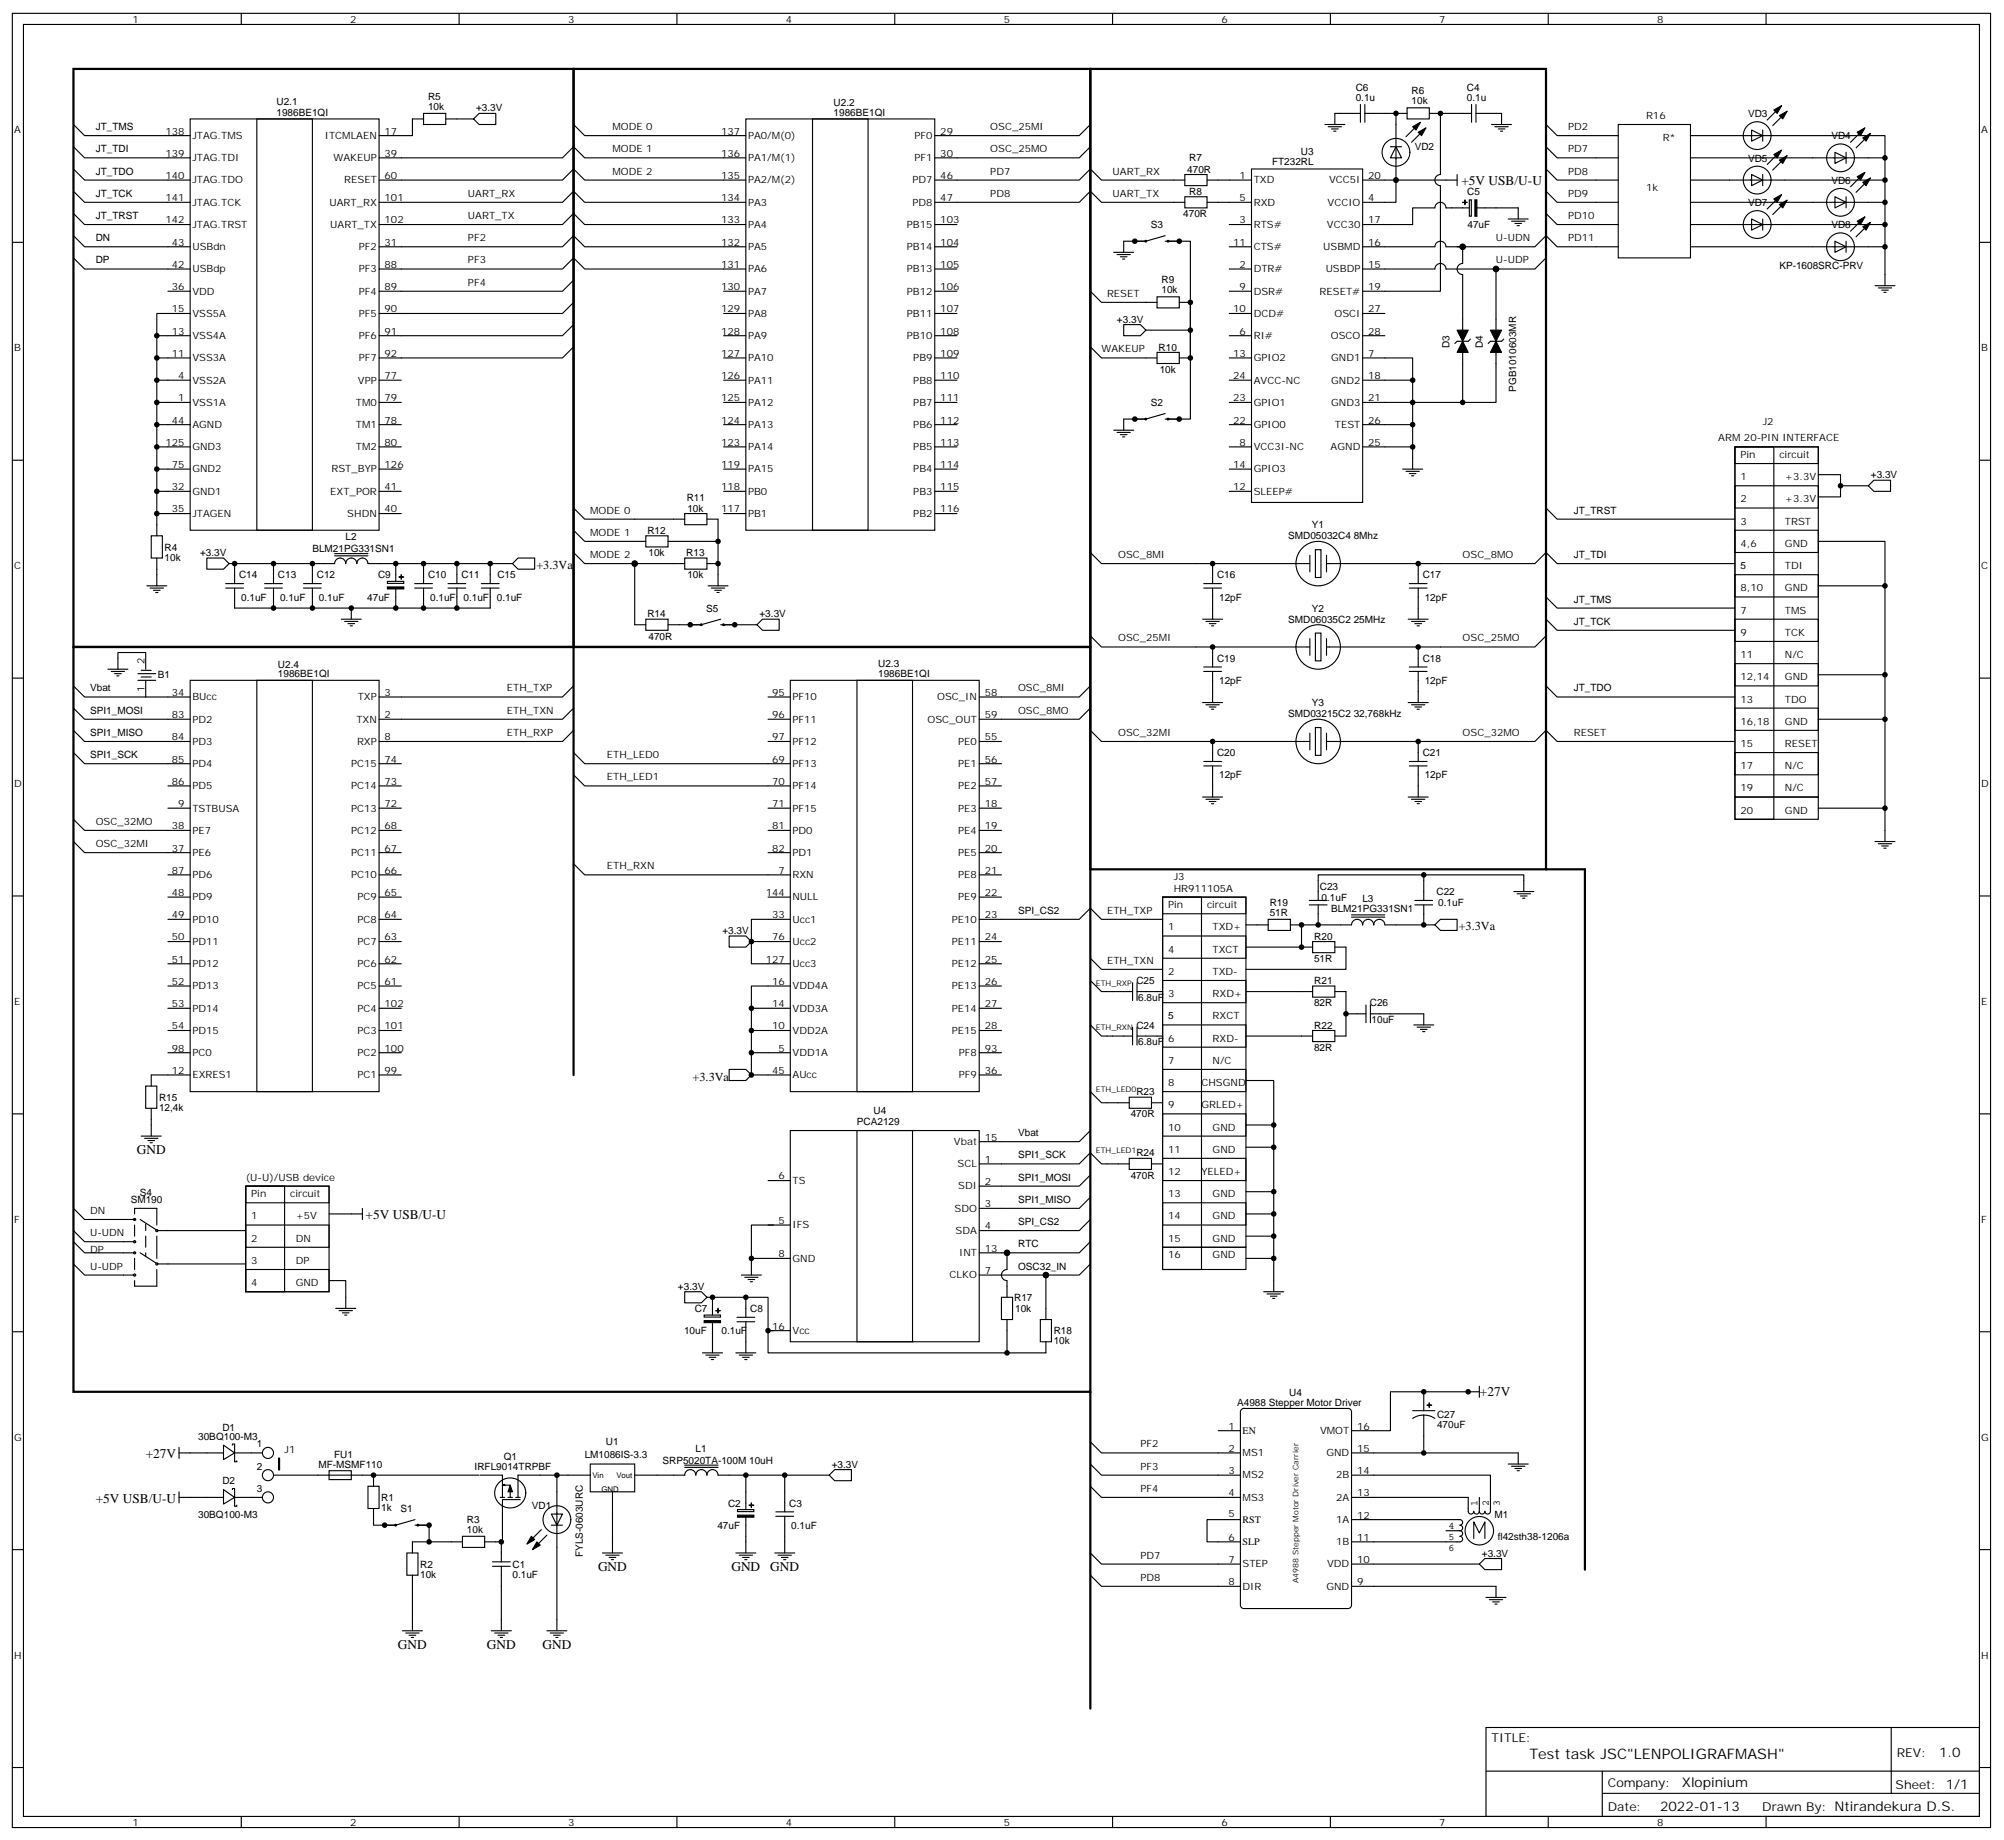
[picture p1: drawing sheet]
<svg xmlns="http://www.w3.org/2000/svg" width="636mm" height="584mm" viewBox="0 0 636 584" stroke-linecap="round" stroke-linejoin="round" font-family="sans-serif">
<defs><g id="words">
<text font-size="4.6" x="485.5" y="558.1">Test task JSC&quot;LENPOLIGRAFMASH&quot;</text>
<g font-size="4.2">
<text x="463.9" y="58.6">+5V USB/U-U</text>
<text x="43.4" y="366.2">GND</text>
<text x="116.1" y="387">+5V USB/U-U</text>
<text x="469.8" y="443.1">+27V</text>
<text x="46.2" y="462.8">+27V</text>
<text x="30.4" y="477">+5V USB/U-U</text>
<text x="189.8" y="498.5">GND</text>
<text x="232.2" y="498.5">GND</text>
<text x="244.5" y="498.5">GND</text>
<text x="126.3" y="523.2">GND</text>
<text x="154.6" y="523.2">GND</text>
<text x="172.2" y="523.2">GND</text>
<text x="615.5" y="557.5">1.0</text>
<text x="533.9" y="567">Xlopinium</text>
<text x="527" y="574.8">2022-01-13</text>
</g>
<g font-size="3.9">
<text x="170.3" y="180.6">+3.3Va</text>
<text x="463.1" y="295.3">+3.3Va</text>
<text x="219.9" y="342.9">+3.3Va</text>
<text x="473.5" y="552.8">TITLE:</text>
<text x="602.1" y="557.5">REV:</text>
<text x="510.4" y="567">Company:</text>
<text x="601.7" y="567.6">Sheet: 1/1</text>
<text x="510.4" y="574.7">Date:</text>
<text x="559.4" y="574.8">Drawn By: Ntirandekura D.S.</text>
</g>
<g font-size="3.2">
<text x="42" y="7.2">1</text>
<text x="111.2" y="7.2">2</text>
<text x="180.3" y="7.2">3</text>
<text x="249.4" y="7.2">4</text>
<text x="318.6" y="7.2">5</text>
<text x="387.7" y="7.2">6</text>
<text x="456.9" y="7.2">7</text>
<text x="526" y="7.2">8</text>
<text x="430.3" y="28.9">C6</text>
<text x="448.1" y="29.9">R6</text>
<text x="465.6" y="28.9">C4</text>
<text x="87.8" y="33.3">U2.1</text>
<text x="135.9" y="34.9">10k</text>
<text x="135.9" y="31.7">R5</text>
<text x="151.1" y="35.4">+3.3V</text>
<text x="264.6" y="33.7">U2.2</text>
<text x="430.3" y="32.1">0.1u</text>
<text x="448.1" y="33.2">10k</text>
<text x="465.6" y="32.1">0.1u</text>
<text x="30.4" y="41.3">JT_TMS</text>
<text x="87.8" y="36.7">1986BE1QI</text>
<text x="194.4" y="41.3">MODE 0</text>
<text x="264.6" y="36.7">1986BE1QI</text>
<text x="314.4" y="41.3">OSC_25MI</text>
<text x="497.8" y="41.3">PD2</text>
<text x="522.5" y="37.7">R16</text>
<text x="554.9" y="37.2">VD3</text>
<text x="4.4" y="42.3">A</text>
<text x="52.5" y="42.7">138</text>
<text x="61.1" y="44.1">JTAG.TMS</text>
<text x="103.1" y="44.1">ITCMLAEN</text>
<text x="122.1" y="42.7">17</text>
<text x="228.9" y="42.7">137</text>
<text x="237.5" y="44.1">PA0/M(0)</text>
<text x="290.3" y="44.1">PF0</text>
<text x="298.5" y="42.7">29</text>
<text x="449.1" y="47.7">VD2</text>
<text x="527.8" y="44.8">R*</text>
<text x="581.3" y="44.2">VD4</text>
<text x="628.9" y="42.3">A</text>
<text x="30.4" y="48.3">JT_TDI</text>
<text x="52.5" y="49.7">139</text>
<text x="61.1" y="51.2">JTAG.TDI</text>
<text x="105.9" y="51.2">WAKEUP</text>
<text x="122.1" y="49.7">39</text>
<text x="194.4" y="48.3">MODE 1</text>
<text x="228.9" y="49.7">136</text>
<text x="237.5" y="51.2">PA1/M(1)</text>
<text x="290.3" y="51.2">PF1</text>
<text x="298.5" y="49.7">30</text>
<text x="314.4" y="48.3">OSC_25MO</text>
<text x="377.5" y="51.2">R7</text>
<text x="403.8" y="52.5">FT232RL</text>
<text x="413" y="49.2">U3</text>
<text x="497.8" y="48.3">PD7</text>
<text x="554.9" y="51.3">VD5</text>
<text x="30.4" y="55.4">JT_TDO</text>
<text x="52.5" y="56.8">140</text>
<text x="61.1" y="58.2">JTAG.TDO</text>
<text x="109.3" y="58.2">RESET</text>
<text x="122.1" y="56.8">60</text>
<text x="194.4" y="55.4">MODE 2</text>
<text x="228.9" y="56.8">135</text>
<text x="237.5" y="58.2">PA2/M(2)</text>
<text x="289.6" y="58.2">PD7</text>
<text x="298.5" y="56.8">46</text>
<text x="314.4" y="55.4">PD7</text>
<text x="353.2" y="55.4">UART_RX</text>
<text x="376.9" y="54.8">470R</text>
<text x="393.5" y="56.8">1</text>
<text x="398" y="58.2">TXD</text>
<text x="421.9" y="58.2">VCC5I</text>
<text x="434.3" y="56.8">20</text>
<text x="497.8" y="55.4">PD8</text>
<text x="581.3" y="58.3">VD6</text>
<text x="30.4" y="62.4">JT_TCK</text>
<text x="52.5" y="63.9">141</text>
<text x="61.1" y="65.3">JTAG.TCK</text>
<text x="104.6" y="65.3">UART_RX</text>
<text x="122.1" y="63.9">101</text>
<text x="148.6" y="62.4">UART_RX</text>
<text x="228.9" y="63.9">134</text>
<text x="237.5" y="65.3">PA3</text>
<text x="289.6" y="65.3">PD8</text>
<text x="298.5" y="63.9">47</text>
<text x="314.4" y="62.4">PD8</text>
<text x="353.2" y="62.4">UART_TX</text>
<text x="377.5" y="61.8">R8</text>
<text x="393.5" y="63.9">5</text>
<text x="398" y="65.3">RXD</text>
<text x="421.4" y="65.3">VCCIO</text>
<text x="434.3" y="63.9">4</text>
<text x="465.7" y="61.8">C5</text>
<text x="497.8" y="62.4">PD9</text>
<text x="522.5" y="60.7">1k</text>
<text x="554.9" y="65.4">VD7</text>
<text x="30.4" y="69.5">JT_TRST</text>
<text x="52.5" y="70.9">142</text>
<text x="122.1" y="70.9">102</text>
<text x="148.6" y="69.5">UART_TX</text>
<text x="228.9" y="70.9">133</text>
<text x="298.5" y="70.9">103</text>
<text x="375.6" y="68.9">470R</text>
<text x="393.5" y="70.9">3</text>
<text x="434.3" y="70.9">17</text>
<text x="497.8" y="69.5">PD10</text>
<text x="30.4" y="76.6">DN</text>
<text x="54.6" y="78">43</text>
<text x="61.1" y="72.3">JTAG.TRST</text>
<text x="104.8" y="72.3">UART_TX</text>
<text x="122.1" y="78">31</text>
<text x="148.6" y="76.6">PF2</text>
<text x="228.9" y="78">132</text>
<text x="237.5" y="72.3">PA4</text>
<text x="287.9" y="72.3">PB15</text>
<text x="298.5" y="78">104</text>
<text x="365.3" y="72.4">S3</text>
<text x="391.5" y="78">11</text>
<text x="398" y="72.3">RTS#</text>
<text x="421.2" y="72.3">VCC30</text>
<text x="434.3" y="78">16</text>
<text x="465.8" y="72.4">47uF</text>
<text x="474.9" y="76.6">U-UDN</text>
<text x="497.8" y="76.6">PD11</text>
<text x="581.3" y="72.4">VD8</text>
<text x="30.4" y="83.6">DP</text>
<text x="61.1" y="79.4">USBdn</text>
<text x="113.9" y="79.4">PF2</text>
<text x="148.6" y="83.6">PF3</text>
<text x="237.5" y="79.4">PA5</text>
<text x="287.9" y="79.4">PB14</text>
<text x="398" y="79.4">CTS#</text>
<text x="420.1" y="79.4">USBMD</text>
<text x="474.9" y="83.6">U-UDP</text>
<text x="54.6" y="85">42</text>
<text x="61.1" y="86.4">USBdp</text>
<text x="113.9" y="86.4">PF3</text>
<text x="122.1" y="85">88</text>
<text x="228.9" y="85">131</text>
<text x="237.5" y="86.4">PA6</text>
<text x="287.9" y="86.4">PB13</text>
<text x="298.5" y="85">105</text>
<text x="368.7" y="89.9">R9</text>
<text x="393.5" y="85">2</text>
<text x="398" y="86.4">DTR#</text>
<text x="420.8" y="86.4">USBDP</text>
<text x="434.3" y="85">15</text>
<text x="564.8" y="85.4">KP-1608SRC-PRV</text>
<text x="54.6" y="92.1">36</text>
<text x="61.1" y="93.5">VDD</text>
<text x="113.9" y="93.5">PF4</text>
<text x="122.1" y="92.1">89</text>
<text x="148.6" y="90.7">PF4</text>
<text x="228.9" y="92.1">130</text>
<text x="237.5" y="93.5">PA7</text>
<text x="287.9" y="93.5">PB12</text>
<text x="298.5" y="92.1">106</text>
<text x="351.4" y="94.2">RESET</text>
<text x="368.7" y="93.1">10k</text>
<text x="393.5" y="92.1">9</text>
<text x="398" y="93.5">DSR#</text>
<text x="418.9" y="93.5">RESET#</text>
<text x="434.3" y="92.1">19</text>
<text x="54.6" y="99.1">15</text>
<text x="61.1" y="100.5">VSS5A</text>
<text x="113.9" y="100.5">PF5</text>
<text x="122.1" y="99.1">90</text>
<text x="228.9" y="99.1">129</text>
<text x="237.5" y="100.5">PA8</text>
<text x="287.9" y="100.5">PB11</text>
<text x="298.5" y="99.1">107</text>
<text x="391.5" y="99.1">10</text>
<text x="398" y="100.5">DCD#</text>
<text x="423.6" y="100.5">OSCI</text>
<text x="434.3" y="99.1">27</text>
<text x="54.6" y="106.2">13</text>
<text x="61.1" y="107.6">VSS4A</text>
<text x="113.9" y="107.6">PF6</text>
<text x="122.1" y="106.2">91</text>
<text x="228.9" y="106.2">128</text>
<text x="237.5" y="107.6">PA9</text>
<text x="287.9" y="107.6">PB10</text>
<text x="298.5" y="106.2">108</text>
<text x="354.6" y="102.4">+3.3V</text>
<text x="393.5" y="106.2">6</text>
<text x="398" y="107.6">RI#</text>
<text x="422.5" y="107.6">OSCO</text>
<text x="434.3" y="106.2">28</text>
<text x="4.4" y="111.5">B</text>
<text x="54.6" y="113.2">11</text>
<text x="122.1" y="113.2">92</text>
<text x="228.9" y="113.2">127</text>
<text x="298.5" y="113.2">109</text>
<text x="349.6" y="111.8">WAKEUP</text>
<text x="367.8" y="111.2">R10</text>
<text x="391.5" y="113.2">13</text>
<text x="434.3" y="113.2">7</text>
<text x="460.2" y="110.4" transform="rotate(-90 460.2 110.4)">D3</text>
<text x="470.7" y="110.4" transform="rotate(-90 470.7 110.4)">D4</text>
<text x="628.9" y="111.5">B</text>
<text x="61.1" y="114.7">VSS3A</text>
<text x="113.9" y="114.7">PF7</text>
<text x="237.5" y="114.7">PA10</text>
<text x="289.9" y="114.7">PB9</text>
<text x="368.1" y="118.3">10k</text>
<text x="398" y="114.7">GPIO2</text>
<text x="422.5" y="114.7">GND1</text>
<text x="56.6" y="120.3">4</text>
<text x="61.1" y="121.7">VSS2A</text>
<text x="113.6" y="121.7">VPP</text>
<text x="122.1" y="120.3">77</text>
<text x="228.9" y="120.3">126</text>
<text x="237.5" y="121.7">PA11</text>
<text x="289.9" y="121.7">PB8</text>
<text x="298.5" y="120.3">110</text>
<text x="391.5" y="120.3">24</text>
<text x="398" y="121.7">AVCC-NC</text>
<text x="422.5" y="121.7">GND2</text>
<text x="434.3" y="120.3">18</text>
<text x="481.3" y="124.3" transform="rotate(-90 481.3 124.3)">PGB1010603MR</text>
<text x="56.6" y="127.4">1</text>
<text x="61.1" y="128.8">VSS1A</text>
<text x="113" y="128.8">TM0</text>
<text x="122.1" y="127.4">79</text>
<text x="228.9" y="127.4">125</text>
<text x="237.5" y="128.8">PA12</text>
<text x="289.9" y="128.8">PB7</text>
<text x="298.5" y="127.4">111</text>
<text x="365.3" y="128.9">S2</text>
<text x="391.5" y="127.4">23</text>
<text x="398" y="128.8">GPIO1</text>
<text x="422.5" y="128.8">GND3</text>
<text x="434.3" y="127.4">21</text>
<text x="54.6" y="134.4">44</text>
<text x="61.1" y="135.8">AGND</text>
<text x="113" y="135.8">TM1</text>
<text x="122.1" y="134.4">78</text>
<text x="228.9" y="134.4">124</text>
<text x="237.5" y="135.8">PA13</text>
<text x="289.9" y="135.8">PB6</text>
<text x="298.5" y="134.4">112</text>
<text x="391.5" y="134.4">22</text>
<text x="398" y="135.8">GPIO0</text>
<text x="423.7" y="135.8">TEST</text>
<text x="434.3" y="134.4">26</text>
<text x="559.5" y="134.8">J2</text>
<text x="52.5" y="141.5">125</text>
<text x="61.1" y="142.9">GND3</text>
<text x="113" y="142.9">TM2</text>
<text x="122.1" y="141.5">80</text>
<text x="228.9" y="141.5">123</text>
<text x="237.5" y="142.9">PA14</text>
<text x="289.9" y="142.9">PB5</text>
<text x="298.5" y="141.5">113</text>
<text x="393.5" y="141.5">8</text>
<text x="398" y="142.9">VCC3I-NC</text>
<text x="422.4" y="142.9">AGND</text>
<text x="434.3" y="141.5">25</text>
<text x="545.4" y="140.1">ARM 20-PIN INTERFACE</text>
<text x="54.6" y="148.5">75</text>
<text x="61.1" y="149.9">GND2</text>
<text x="105.2" y="149.9">RST_BYP</text>
<text x="122.1" y="148.5">126</text>
<text x="228.9" y="148.5">119</text>
<text x="237.5" y="149.9">PA15</text>
<text x="289.9" y="149.9">PB4</text>
<text x="298.5" y="148.5">114</text>
<text x="391.5" y="148.5">14</text>
<text x="398" y="149.9">GPIO3</text>
<text x="552.5" y="145.3">Pin</text>
<text x="564.8" y="145.3">circuit</text>
<text x="54.6" y="155.6">32</text>
<text x="122.1" y="155.6">41</text>
<text x="228.9" y="155.6">118</text>
<text x="298.5" y="155.6">115</text>
<text x="391.5" y="155.6">12</text>
<text x="552.5" y="152.4">1</text>
<text x="566.6" y="152.4">+3.3V</text>
<text x="593.9" y="151.8">+3.3V</text>
<text x="61.1" y="157">GND1</text>
<text x="104.9" y="157">EXT_POR</text>
<text x="218" y="158.9">R11</text>
<text x="237.5" y="157">PB0</text>
<text x="289.9" y="157">PB3</text>
<text x="398" y="157">SLEEP#</text>
<text x="552.5" y="159.5">2</text>
<text x="566.6" y="159.5">+3.3V</text>
<text x="54.6" y="162.6">35</text>
<text x="61.1" y="164">JTAGEN</text>
<text x="110.3" y="164">SHDN</text>
<text x="122.1" y="162.6">40</text>
<text x="187.4" y="163">MODE 0</text>
<text x="218.2" y="162.4">10k</text>
<text x="228.9" y="162.6">117</text>
<text x="237.5" y="164">PB1</text>
<text x="289.9" y="164">PB2</text>
<text x="298.5" y="162.6">116</text>
<text x="416.5" y="167.6">Y1</text>
<text x="499.6" y="163">JT_TRST</text>
<text x="552.5" y="166.5">3</text>
<text x="566.6" y="166.5">TRST</text>
<text x="109.7" y="171.4">L2</text>
<text x="187.4" y="170">MODE 1</text>
<text x="205.5" y="169.5">R12</text>
<text x="408.9" y="171.2">SMD05032C4 8Mhz</text>
<text x="552.5" y="173.6">4,6</text>
<text x="566.6" y="173.6">GND</text>
<text x="52.2" y="177.9">10k</text>
<text x="52.2" y="174.7">R4</text>
<text x="63.5" y="176.5">+3.3V</text>
<text x="99.2" y="175.3">BLM21PG331SN1</text>
<text x="187.4" y="177.1">MODE 2</text>
<text x="205.8" y="176.5">10k</text>
<text x="217.9" y="176.5">R13</text>
<text x="354.9" y="177.1">OSC_8MI</text>
<text x="464.3" y="177.1">OSC_8MO</text>
<text x="499.6" y="177.1">JT_TDI</text>
<text x="4.4" y="180.6">C</text>
<text x="75.9" y="183.5">C14</text>
<text x="88.2" y="183.5">C13</text>
<text x="100.6" y="183.5">C12</text>
<text x="120" y="183.5">C9</text>
<text x="135.9" y="183.5">C10</text>
<text x="146.4" y="183.5">C11</text>
<text x="157.9" y="183.6">C15</text>
<text x="218.2" y="183.6">10k</text>
<text x="386.3" y="183.5">C16</text>
<text x="451.6" y="183.5">C17</text>
<text x="552.5" y="180.6">5</text>
<text x="566.6" y="180.6">TDI</text>
<text x="628.9" y="180.6">C</text>
<text x="76.6" y="190.6">0.1uF</text>
<text x="88.9" y="190.6">0.1uF</text>
<text x="101.3" y="190.6">0.1uF</text>
<text x="116.6" y="190.6">47uF</text>
<text x="136.5" y="190.6">0.1uF</text>
<text x="147.1" y="190.6">0.1uF</text>
<text x="157.7" y="190.6">0.1uF</text>
<text x="387" y="190.6">12pF</text>
<text x="452.3" y="190.6">12pF</text>
<text x="499.6" y="191.2">JT_TMS</text>
<text x="552.5" y="187.7">8,10</text>
<text x="566.6" y="187.7">GND</text>
<text x="205.5" y="195.9">R14</text>
<text x="224.2" y="194.1">S5</text>
<text x="241.1" y="195.9">+3.3V</text>
<text x="408.9" y="197.6">SMD06035C2 25MHz</text>
<text x="416.5" y="194.1">Y2</text>
<text x="552.5" y="194.7">7</text>
<text x="566.6" y="194.7">TMS</text>
<text x="205.8" y="203">470R</text>
<text x="354.9" y="203.6">OSC_25MI</text>
<text x="464.3" y="203.6">OSC_25MO</text>
<text x="499.6" y="198.3">JT_TCK</text>
<text x="552.5" y="201.8">9</text>
<text x="566.6" y="201.8">TCK</text>
<text x="386.3" y="210">C19</text>
<text x="451.6" y="210">C18</text>
<text x="552.5" y="208.8">11</text>
<text x="566.6" y="208.8">N/C</text>
<text x="45.9" y="210.6" transform="rotate(-90 45.9 210.6)">2</text>
<text x="50.1" y="215.3">B1</text>
<text x="88.2" y="214.8">1986BE1QI</text>
<text x="88.2" y="211.9">U2.4</text>
<text x="278.7" y="214.8">1986BE1QI</text>
<text x="278.7" y="211.7">U2.3</text>
<text x="552.5" y="215.9">12,14</text>
<text x="566.6" y="215.9">GND</text>
<text x="28.6" y="219.4">Vbat</text>
<text x="45.9" y="219.7" transform="rotate(-90 45.9 219.7)">1</text>
<text x="54.6" y="220.8">34</text>
<text x="122.1" y="220.8">3</text>
<text x="160.9" y="219.4">ETH_TXP</text>
<text x="245.1" y="220.8">95</text>
<text x="312.6" y="220.8">58</text>
<text x="323.2" y="219.4">OSC_8MI</text>
<text x="387" y="217">12pF</text>
<text x="452.3" y="217">12pF</text>
<text x="499.6" y="219.4">JT_TDO</text>
<text x="28.6" y="226.5">SPI1_MOSI</text>
<text x="54.6" y="227.9">83</text>
<text x="61.1" y="222.2">BUcc</text>
<text x="113.6" y="222.2">TXP</text>
<text x="122.1" y="227.9">2</text>
<text x="160.9" y="226.5">ETH_TXN</text>
<text x="245.1" y="227.9">96</text>
<text x="251.6" y="222.2">PF10</text>
<text x="297.5" y="222.2">OSC_IN</text>
<text x="312.6" y="227.9">59</text>
<text x="323.2" y="226.5">OSC_8MO</text>
<text x="408.9" y="227.6">SMD03215C2 32,768kHz</text>
<text x="416.5" y="224.1">Y3</text>
<text x="552.5" y="223">13</text>
<text x="566.6" y="223">TDO</text>
<text x="28.6" y="233.5">SPI1_MISO</text>
<text x="61.1" y="229.3">PD2</text>
<text x="113.1" y="229.3">TXN</text>
<text x="160.9" y="233.5">ETH_RXP</text>
<text x="251.6" y="229.3">PF11</text>
<text x="294.5" y="229.3">OSC_OUT</text>
<text x="354.9" y="233.5">OSC_32MI</text>
<text x="464.3" y="233.5">OSC_32MO</text>
<text x="499.6" y="233.5">RESET</text>
<text x="552.5" y="230">16,18</text>
<text x="566.6" y="230">GND</text>
<text x="54.6" y="234.9">84</text>
<text x="61.1" y="236.4">PD3</text>
<text x="113.3" y="236.4">RXP</text>
<text x="122.1" y="234.9">8</text>
<text x="245.1" y="234.9">97</text>
<text x="251.6" y="236.4">PF12</text>
<text x="304.2" y="236.4">PE0</text>
<text x="312.6" y="234.9">55</text>
<text x="386.3" y="240">C20</text>
<text x="451.6" y="240">C21</text>
<text x="552.5" y="237.1">15</text>
<text x="566.6" y="237.1">RESET</text>
<text x="28.6" y="240.6">SPI1_SCK</text>
<text x="54.6" y="242">85</text>
<text x="61.1" y="243.4">PD4</text>
<text x="111.5" y="243.4">PC15</text>
<text x="122.1" y="242">74</text>
<text x="192.7" y="240.6">ETH_LED0</text>
<text x="245.1" y="242">69</text>
<text x="251.6" y="243.4">PF13</text>
<text x="304.2" y="243.4">PE1</text>
<text x="312.6" y="242">56</text>
<text x="552.5" y="244.1">17</text>
<text x="566.6" y="244.1">N/C</text>
<text x="4.4" y="249.8">D</text>
<text x="54.6" y="249.1">86</text>
<text x="61.1" y="250.5">PD5</text>
<text x="111.5" y="250.5">PC14</text>
<text x="122.1" y="249.1">73</text>
<text x="192.7" y="247.6">ETH_LED1</text>
<text x="245.1" y="249.1">70</text>
<text x="251.6" y="250.5">PF14</text>
<text x="304.2" y="250.5">PE2</text>
<text x="312.6" y="249.1">57</text>
<text x="387" y="247">12pF</text>
<text x="452.3" y="247">12pF</text>
<text x="552.5" y="251.2">19</text>
<text x="566.6" y="251.2">N/C</text>
<text x="628.9" y="249.8">D</text>
<text x="56.6" y="256.1">9</text>
<text x="61.1" y="257.5">TSTBUSA</text>
<text x="111.5" y="257.5">PC13</text>
<text x="122.1" y="256.1">72</text>
<text x="245.1" y="256.1">71</text>
<text x="251.6" y="257.5">PF15</text>
<text x="304.2" y="257.5">PE3</text>
<text x="312.6" y="256.1">18</text>
<text x="30.4" y="261.8">OSC_32MO</text>
<text x="54.6" y="263.2">38</text>
<text x="122.1" y="263.2">68</text>
<text x="245.1" y="263.2">81</text>
<text x="312.6" y="263.2">19</text>
<text x="552.5" y="258.2">20</text>
<text x="566.6" y="258.2">GND</text>
<text x="30.4" y="268.8">OSC_32MI</text>
<text x="61.1" y="264.6">PE7</text>
<text x="111.5" y="264.6">PC12</text>
<text x="251.6" y="264.6">PD0</text>
<text x="304.2" y="264.6">PE4</text>
<text x="54.6" y="270.2">37</text>
<text x="61.1" y="271.6">PE6</text>
<text x="111.5" y="271.6">PC11</text>
<text x="122.1" y="270.2">67</text>
<text x="192.7" y="275.9">ETH_RXN</text>
<text x="245.1" y="270.2">82</text>
<text x="251.6" y="271.6">PD1</text>
<text x="304.2" y="271.6">PE5</text>
<text x="312.6" y="270.2">20</text>
<text x="54.6" y="277.3">87</text>
<text x="61.1" y="278.7">PD6</text>
<text x="111.5" y="278.7">PC10</text>
<text x="122.1" y="277.3">66</text>
<text x="247.1" y="277.3">7</text>
<text x="251.6" y="278.7">RXN</text>
<text x="304.2" y="278.7">PE8</text>
<text x="312.6" y="277.3">21</text>
<text x="372.6" y="279.4">J3</text>
<text x="54.6" y="284.3">48</text>
<text x="61.1" y="285.7">PD9</text>
<text x="113.5" y="285.7">PC9</text>
<text x="122.1" y="284.3">65</text>
<text x="243" y="284.3">144</text>
<text x="251.6" y="285.7">NULL</text>
<text x="304.2" y="285.7">PE9</text>
<text x="312.6" y="284.3">22</text>
<text x="372.6" y="282.9">HR911105A</text>
<text x="403.1" y="287.5">R19</text>
<text x="418.9" y="282.3">C23</text>
<text x="419.5" y="285.8">0.1uF</text>
<text x="432.5" y="286.1">L3</text>
<text x="456" y="284.1">C22</text>
<text x="456.6" y="287.6">0.1uF</text>
<text x="54.6" y="291.4">49</text>
<text x="61.1" y="292.8">PD10</text>
<text x="113.5" y="292.8">PC8</text>
<text x="122.1" y="291.4">64</text>
<text x="245.1" y="291.4">33</text>
<text x="251.6" y="292.8">Ucc1</text>
<text x="302.2" y="292.8">PE10</text>
<text x="312.6" y="291.4">23</text>
<text x="323.2" y="290">SPI_CS2</text>
<text x="351.4" y="290">ETH_TXP</text>
<text x="370.8" y="288.2">Pin</text>
<text x="383.2" y="288.2">circuit</text>
<text x="403.1" y="290.7">51R</text>
<text x="422.5" y="289.4">BLM21PG331SN1</text>
<text x="54.6" y="298.4">50</text>
<text x="61.1" y="299.9">PD11</text>
<text x="113.5" y="299.9">PC7</text>
<text x="122.1" y="298.4">63</text>
<text x="229.3" y="296.4">+3.3V</text>
<text x="245.1" y="298.4">76</text>
<text x="251.6" y="299.9">Ucc2</text>
<text x="302.2" y="299.9">PE11</text>
<text x="312.6" y="298.4">24</text>
<text x="370.8" y="295.3">1</text>
<text x="384.9" y="295.3">TXD+</text>
<text x="417.2" y="298.2">R20</text>
<text x="54.6" y="305.5">51</text>
<text x="122.1" y="305.5">62</text>
<text x="243" y="305.5">127</text>
<text x="312.6" y="305.5">25</text>
<text x="351.4" y="305.9">ETH_TXN</text>
<text x="370.8" y="302.3">4</text>
<text x="384.9" y="302.3">TXCT</text>
<text x="417.1" y="305.2">51R</text>
<text x="61.1" y="306.9">PD12</text>
<text x="113.5" y="306.9">PC6</text>
<text x="251.6" y="306.9">Ucc3</text>
<text x="302.2" y="306.9">PE12</text>
<text x="370.8" y="309.4">2</text>
<text x="384.9" y="309.4">TXD-</text>
<text x="54.6" y="312.6">52</text>
<text x="61.1" y="314">PD13</text>
<text x="113.5" y="314">PC5</text>
<text x="122.1" y="312.6">61</text>
<text x="245.1" y="312.6">16</text>
<text x="251.6" y="314">VDD4A</text>
<text x="302.2" y="314">PE13</text>
<text x="312.6" y="312.6">26</text>
<text x="360.7" y="312.3">C25</text>
<text x="361.3" y="317.6">6.8uF</text>
<text x="370.8" y="316.4">3</text>
<text x="384.9" y="316.4">RXD+</text>
<text x="417.2" y="312.3">R21</text>
<text x="4.4" y="318.9">E</text>
<text x="54.6" y="319.6">53</text>
<text x="61.1" y="321">PD14</text>
<text x="113.5" y="321">PC4</text>
<text x="122.1" y="319.6">102</text>
<text x="245.1" y="319.6">14</text>
<text x="251.6" y="321">VDD3A</text>
<text x="302.2" y="321">PE14</text>
<text x="312.6" y="319.6">27</text>
<text x="370.8" y="323.5">5</text>
<text x="384.9" y="323.5">RXCT</text>
<text x="417.1" y="319.4">82R</text>
<text x="434.8" y="319.4">C26</text>
<text x="628.9" y="318.9">E</text>
<text x="54.6" y="326.7">54</text>
<text x="61.1" y="328.1">PD15</text>
<text x="113.5" y="328.1">PC3</text>
<text x="122.1" y="326.7">101</text>
<text x="245.1" y="326.7">10</text>
<text x="251.6" y="328.1">VDD2A</text>
<text x="302.2" y="328.1">PE15</text>
<text x="312.6" y="326.7">28</text>
<text x="360.7" y="326.4">C24</text>
<text x="417.2" y="326.4">R22</text>
<text x="435.4" y="324.6">10uF</text>
<text x="54.6" y="333.7">98</text>
<text x="61.1" y="335.1">PC0</text>
<text x="113.5" y="335.1">PC2</text>
<text x="122.1" y="333.7">100</text>
<text x="247.1" y="333.7">5</text>
<text x="251.6" y="335.1">VDD1A</text>
<text x="304.4" y="335.1">PF8</text>
<text x="312.6" y="333.7">93</text>
<text x="361.3" y="331.7">6.8uF</text>
<text x="370.8" y="330.6">6</text>
<text x="384.9" y="330.6">RXD-</text>
<text x="417.1" y="333.5">82R</text>
<text x="54.6" y="340.8">12</text>
<text x="122.1" y="340.8">99</text>
<text x="245.1" y="340.8">45</text>
<text x="312.6" y="340.8">36</text>
<text x="370.8" y="337.6">7</text>
<text x="384.9" y="337.6">N/C</text>
<text x="61.1" y="342.2">EXRES1</text>
<text x="113.5" y="342.2">PC1</text>
<text x="251.6" y="342.2">AUcc</text>
<text x="304.4" y="342.2">PF9</text>
<text x="360.7" y="347.6">R23</text>
<text x="370.8" y="344.7">8</text>
<text x="381.4" y="344.7">CHSGND</text>
<text x="50.5" y="352.5">12,4k</text>
<text x="50.5" y="349.4">R15</text>
<text x="277.3" y="353.5">U4</text>
<text x="370.8" y="351.7">9</text>
<text x="381.4" y="351.7">GRLED+</text>
<text x="272" y="357">PCA2129</text>
<text x="358.9" y="354.6">470R</text>
<text x="370.8" y="358.8">10</text>
<text x="384.9" y="358.8">GND</text>
<text x="302.8" y="363.4">Vbat</text>
<text x="312.6" y="361.9">15</text>
<text x="323.2" y="360.5">Vbat</text>
<text x="370.8" y="365.8">11</text>
<text x="384.9" y="365.8">GND</text>
<text x="304" y="370.4">SCL</text>
<text x="312.6" y="369">1</text>
<text x="323.2" y="367.6">SPI1_SCK</text>
<text x="360.7" y="367">R24</text>
<text x="78" y="374.6">(U-U)/USB device</text>
<text x="247.1" y="374.3">6</text>
<text x="251.6" y="375.7">TS</text>
<text x="304.2" y="377.5">SDI</text>
<text x="312.6" y="376.1">2</text>
<text x="323.2" y="374.6">SPI1_MOSI</text>
<text x="358.9" y="374">470R</text>
<text x="370.8" y="372.9">12</text>
<text x="381.4" y="372.9">YELED+</text>
<text x="41.5" y="381.7">SM190</text>
<text x="44.4" y="379.5">S4</text>
<text x="79.8" y="379.9">Pin</text>
<text x="92.1" y="379.9">circuit</text>
<text x="312.6" y="383.1">3</text>
<text x="323.2" y="381.7">SPI1_MISO</text>
<text x="370.8" y="379.9">13</text>
<text x="384.9" y="379.9">GND</text>
<text x="4.4" y="388.1">F</text>
<text x="28.6" y="385.2">DN</text>
<text x="79.8" y="387">1</text>
<text x="93.9" y="387">+5V</text>
<text x="247.1" y="388.4">5</text>
<text x="251.6" y="389.8">IFS</text>
<text x="303" y="384.5">SDO</text>
<text x="323.2" y="388.8">SPI_CS2</text>
<text x="370.8" y="387">14</text>
<text x="384.9" y="387">GND</text>
<text x="628.9" y="388.1">F</text>
<text x="28.6" y="392.3">U-UDN</text>
<text x="79.8" y="394.1">2</text>
<text x="93.9" y="394.1">DN</text>
<text x="303.3" y="391.6">SDA</text>
<text x="312.6" y="390.2">4</text>
<text x="323.2" y="395.8">RTC</text>
<text x="370.8" y="394.1">15</text>
<text x="384.9" y="394.1">GND</text>
<text x="28.6" y="397.6">DP</text>
<text x="79.8" y="401.1">3</text>
<text x="93.9" y="401.1">DP</text>
<text x="247.1" y="399">8</text>
<text x="251.6" y="400.4">GND</text>
<text x="304.5" y="398.6">INT</text>
<text x="312.6" y="397.2">13</text>
<text x="370.8" y="399.3">16</text>
<text x="384.9" y="399.3">GND</text>
<text x="28.6" y="402.9">U-UDP</text>
<text x="301.4" y="405.7">CLKO</text>
<text x="312.6" y="404.3">7</text>
<text x="323.2" y="402.9">OSC32_IN</text>
<text x="79.8" y="408.2">4</text>
<text x="93.9" y="408.2">GND</text>
<text x="215.2" y="409.3">+3.3V</text>
<text x="321.9" y="412.8">R17</text>
<text x="220.5" y="416.4">C7</text>
<text x="238.2" y="416.4">C8</text>
<text x="322.2" y="416.4">10k</text>
<text x="217.1" y="423.4">10uF</text>
<text x="229" y="423.4">0.1uF</text>
<text x="245.1" y="421.9">16</text>
<text x="251.6" y="423.3">Vcc</text>
<text x="334.5" y="423.4">R18</text>
<text x="334.5" y="426.6">10k</text>
<text x="409.2" y="443">U4</text>
<text x="392.7" y="446.3">A4988 Stepper Motor Driver</text>
<text x="456.2" y="449.9">C27</text>
<text x="70.6" y="454">D1</text>
<text x="390" y="453.7">1</text>
<text x="394.4" y="455.1">EN</text>
<text x="419" y="455.1">VMOT</text>
<text x="430.8" y="453.7">16</text>
<text x="456.2" y="453.1">470uF</text>
<text x="4.4" y="457.2">G</text>
<text x="62.9" y="456.9">30BQ100-M3</text>
<text x="81.5" y="459.3">1</text>
<text x="90.3" y="461.1">J1</text>
<text x="192.3" y="458.7">U1</text>
<text x="220.8" y="460.7">L1</text>
<text x="362" y="459.3">PF2</text>
<text x="390" y="460.7">2</text>
<text x="430.8" y="460.7">15</text>
<text x="628.9" y="457.2">G</text>
<text x="81.5" y="466.4">2</text>
<text x="101.1" y="465.8">MF-MSMF110</text>
<text x="106.1" y="462.5">FU1</text>
<text x="150.7" y="466.4">IRFL9014TRPBF</text>
<text x="159.9" y="463.2">Q1</text>
<text x="185.6" y="462.8">LM1086IS-3.3</text>
<text x="210.3" y="464.6">SRP5020TA-100M 10uH</text>
<text x="264" y="465.8">+3.3V</text>
<text x="362" y="466.4">PF3</text>
<text x="390" y="467.8">3</text>
<text x="394.4" y="462.1">MS1</text>
<text x="421" y="462.1">GND</text>
<text x="430.8" y="467.8">14</text>
<text x="70.6" y="471">D2</text>
<text x="81.5" y="473.4">3</text>
<text x="362" y="473.4">PF4</text>
<text x="394.4" y="469.2">MS2</text>
<text x="424.1" y="469.2">2B</text>
<text x="121" y="479.5">1k</text>
<text x="121" y="476.3">R1</text>
<text x="127.1" y="479.9">S1</text>
<text x="168.8" y="478.7">VD1</text>
<text x="231.1" y="478.1">C2</text>
<text x="250.5" y="478.1">C3</text>
<text x="390" y="474.8">4</text>
<text x="394.4" y="476.2">MS3</text>
<text x="424.1" y="476.2">2A</text>
<text x="430.8" y="474.8">13</text>
<text x="469.1" y="477.9" transform="rotate(-90 469.1 477.9)">1</text>
<text x="472.6" y="477.9" transform="rotate(-90 472.6 477.9)">2</text>
<text x="476.1" y="477.9" transform="rotate(-90 476.1 477.9)">3</text>
<text x="62.9" y="481.6">30BQ100-M3</text>
<text x="148.2" y="483.3">R3</text>
<text x="227.7" y="485.2">47uF</text>
<text x="251.2" y="485.2">0.1uF</text>
<text x="390" y="481.4">5</text>
<text x="394.4" y="483.3">RST</text>
<text x="424.1" y="483.3">1A</text>
<text x="430.8" y="481.9">12</text>
<text x="459.8" y="485.2">4</text>
<text x="474.4" y="481.6">M1</text>
<text x="148.2" y="486.5">10k</text>
<text x="390" y="488.9">6</text>
<text x="394.4" y="490.4">SLP</text>
<text x="424.1" y="490.4">1B</text>
<text x="430.8" y="488.9">11</text>
<text x="459.8" y="488.8">5</text>
<text x="475.4" y="488.7">fl42sth38-1206a</text>
<text x="133.4" y="497.5">R2</text>
<text x="162.7" y="497.5">C1</text>
<text x="185" y="494.2" transform="rotate(-90 185 494.2)">FYLS-0603URC</text>
<text x="362" y="494.6">PD7</text>
<text x="390" y="496">7</text>
<text x="394.4" y="497.4">STEP</text>
<text x="421.2" y="497.4">VDD</text>
<text x="430.8" y="496">10</text>
<text x="459.8" y="492.3">6</text>
<text x="470.4" y="494">+3.3V</text>
<text x="133.4" y="500.7">10k</text>
<text x="162.7" y="500.7">0.1uF</text>
<text x="362" y="501.6">PD8</text>
<text x="390" y="503.1">8</text>
<text x="430.8" y="503.1">9</text>
<text x="394.4" y="504.5">DIR</text>
<text x="421" y="504.5">GND</text>
<text x="4.4" y="526.3">H</text>
<text x="628.9" y="526.3">H</text>
<text x="42" y="579.4">1</text>
<text x="111.2" y="579.4">2</text>
<text x="180.3" y="579.4">3</text>
<text x="249.4" y="579.4">4</text>
<text x="318.6" y="579.4">5</text>
<text x="387.7" y="579.4">6</text>
<text x="456.9" y="579.4">7</text>
<text x="526" y="579.4">8</text>
</g>
<g font-size="2.5">
<text x="347.9" y="312.9">ETH_RXP</text>
<text x="347.9" y="327">ETH_RXN</text>
<text x="347.9" y="346.4">ETH_LED0</text>
<text x="347.9" y="365.8">ETH_LED1</text>
<text x="188.1" y="469.2">Vin</text>
<text x="190.9" y="473.4">GND</text>
<text x="195.7" y="469.2">Vout</text>
<text x="412.2" y="502.3" transform="rotate(-90 412.2 502.3)">A4988 Stepper Motor Driver Carrier</text>
</g>
</g></defs>
<g fill="none" stroke="#000" stroke-width=".35">
<path d="M3.9 4.2h628v575.8h-628zM7.4 7.8h620.9v568.6h-620.9zM76.6 4.2v3.6M145.7 4.2v3.6M214.9 4.2v3.6M284 4.2v3.6M353.2 4.2v3.6M422.3 4.2v3.6M491.5 4.2v3.6M560.6 4.2v3.6M23.3 39.5l3.5 3.5h33.6M60.4 37.7h59.9v130.6h-59.9z"/>
<path d="M81.5 37.7h17.7v130.6h-17.7zM134.4 36h7.1v3.5h-7.1zM134.4 37.7h-3.5v5.3h-10.6M141.5 37.7h8.8M152.1 36h5.3v3.5h-5.3l-1.8-1.8zM182.1 39.5l3.5 3.5h51.1M236.7 37.7h60v130.6h-60zM257.9 37.7h17.7v130.6h-17.7zM346.1 39.5l-3.5 3.5h-45.9M420.5 39.5h6.4M431.8 36h-8.1v3.5M431.8 33.2v5.6"/>
<path d="M433.2 36h9.9v10.6M433.2 33.2v5.6M443.1 36h3.6M446.7 34.2h7v3.5h-7zM453.7 36h3.5M467.1 36h-9.9v19.4a1.76 1.76 0 0 0-1.7 1.7 1.76 1.76 0 0 0 1.7 1.8v33.5h-24.7M467.1 33.2v5.6M468.5 36h8.1v3.5M468.5 33.2v5.6M473.5 39.5h6.3M490.7 39.5l3.6 3.5h19.4M513.7 39.5h22.9v42.3h-22.9z"/>
<path d="M563.8 35.3l-2.8 2.8M565.5 37l-2.8 2.9M23.3 46.6l3.5 3.5h33.6M23.3 53.6l3.5 3.5h33.6M120.3 50.1h58.2l3.6-3.5 3.5 3.5h51.1M120.3 57.1h58.2l3.6-3.5 3.5 3.5h51.1M296.7 57.1h45.9l3.5-3.5 3.5 3.5h26.5M346.1 46.6l-3.5 3.5h-45.9M376.1 55.4h7.1v3.5h-7.1zM383.2 57.1h14.1M397.3 53.6h35.2v105.9h-35.2zM421.6 40.2h4.2"/>
<path d="M422.7 40.9h2.1M423.4 41.6h.7M432.5 57.1h30M441.4 46.6h3.5M443.1 46.6l1.8 3.5h-3.5zM443.1 46.9v17.3h-10.6M449.1 40.6l-2.8 2.8M450.9 42.3l-2.8 2.9M462.5 55.4v3.5M474.5 40.2h4.3M475.6 40.9h2.1M476.3 41.6h.7"/>
<path d="M490.7 46.6l3.6 3.5h19.4M490.7 53.6l3.6 3.5h19.4M536.6 57.1h22.6M536.6 43h22.6M536.6 50.1h49M556 41.3l3.5 1.7-3.5 1.8zM556 55.4l3.5 1.7-3.5 1.8zM559.5 43h38.8v47.7M559.5 57.1h38.8M559.5 41.3v3.5M559.5 55.4v3.5M563.8 49.4l-2.8 2.8"/>
<path d="M565.5 51.2l-2.8 2.8M582.5 48.3l3.5 1.8-3.5 1.8zM586 50.1h12.3M586 48.3v3.6M590.2 42.3l-2.8 2.9M590.2 56.4l-2.8 2.9M592 44.1l-2.8 2.8M592 58.2l-2.8 2.8M3.9 76.9h3.5M23.3 60.7l3.5 3.5h33.6M23.3 67.7l3.5 3.6h33.6M23.3 74.8l3.5 3.5h33.6"/>
<path d="M120.3 64.2h58.2l3.6-3.5 3.5 3.5h51.1M120.3 71.3h58.2l3.6-3.6 3.5 3.6h51.1M120.3 78.3h58.2l3.6-3.5 3.5 3.5h51.1M296.7 64.2h45.9l3.5-3.5 3.5 3.5h26.5M296.7 71.3h7.1M296.7 78.3h7.1M369.9 74.8l-6.2 1.8h-7v3.5M369.9 76.6h.8M370.9 76.6h7v37h-3.6M376.1 62.4h7.1v3.6h-7.1zM383.2 64.2h14.1M390.2 71.3h7.1"/>
<path d="M390.2 78.3h7.1M432.5 78.3h23a1.76 1.76 0 0 1 1.7-1.7 1.76 1.76 0 0 1 1.8 1.7h28.2l3.5-3.5 3.6 3.5h19.4M462.5 78.3h1.8v5.3a1.76 1.76 0 0 0-1.8 1.8 1.76 1.76 0 0 0 1.8 1.7v17.7M466.4 63.4h.6v5.2h-.6zM466.4 66h-7.4a1.76 1.76 0 0 0-1.8-1.8 1.76 1.76 0 0 0-1.7 1.8h-7.1v5.3h-15.9M468.9 66h13v3.5M478.8 69.5h6.3M479.8 70.2h4.2M480.9 70.9h2.1M481.6 71.6h.7M490.7 60.7l3.6 3.5h19.4M490.7 67.7l3.6 3.6h19.4"/>
<path d="M536.6 71.3h22.6M536.6 64.2h49M536.6 78.3h49M556 69.5l3.5 1.8-3.5 1.7zM559.5 71.3h38.8M559.5 69.5v3.5M563.8 63.5l-2.8 2.8M565.5 65.3l-2.8 2.8M582.5 62.4l3.5 1.8-3.5 1.8zM582.5 76.6l3.5 1.7-3.5 1.8zM586 64.2h12.3M586 78.3h12.3"/>
<path d="M586 62.4v3.6M586 76.6v3.5M590.2 70.6l-2.8 2.8M592 72.3l-2.8 2.8M628.3 76.9h3.6M23.3 81.8l3.5 3.6h33.6M53.3 92.4h7.1M60.4 99.5h-10.6v70.5M120.3 85.4h58.2l3.6-3.6 3.5 3.6h51.1M182.1 88.9l-3.6 3.5h-58.2M182.1 96l-3.6 3.5h-58.2M229.7 92.4h7"/>
<path d="M229.7 99.5h7M296.7 85.4h7.1M296.7 92.4h7.1M296.7 99.5h7.1M346.1 92.4l3.5 3.6h17.7M353.5 80.1h6.4M354.6 80.8h4.2M355.6 81.5h2.2M356.3 82.2h.7M367.3 94.2h7v3.5h-7zM374.3 96h3.6v37h-7M390.2 85.4h7.1"/>
<path d="M390.2 92.4h7.1M390.2 99.5h7.1M432.5 99.5h7.1M474.9 85.4v19.4M490.7 81.8l-3.5 3.6h-28.2a1.76 1.76 0 0 0-1.8-1.8 1.76 1.76 0 0 0-1.7 1.8h-23M595.2 90.7h6.3M596.2 91.4h4.3M597.3 92.1h2.1M598 92.8h.7M49.8 106.5h10.6M49.8 113.6h10.6M182.1 103l-3.6 3.5h-58.2"/>
<path d="M182.1 110.1l-3.6 3.5h-58.2M229.7 106.5h7M229.7 113.6h7M296.7 106.5h7.1M296.7 113.6h7.1M346.1 110.1l3.5 3.5h17.7M356.7 103h5.3l1.7 1.8-1.7 1.7h-5.3zM363.7 104.8h14.2M367.3 111.8h7v3.6h-7zM390.2 106.5h7.1M390.2 113.6h7.1M432.5 113.6h15.9v35.3"/>
<path d="M432.5 106.5h7.1M464.3 111.8v15.9M466.8 107.6l-.7 .7h-3.6l-.7 .7M474.9 111.8v15.9h-42.4M477.3 107.6l-.7 .7h-3.5l-.7 .7M49.8 120.6h10.6M49.8 127.7h10.6M49.8 134.8h10.6M120.3 120.6h7.1M120.3 127.7h7.1M120.3 134.8h7.1M229.7 120.6h7"/>
<path d="M229.7 127.7h7M229.7 134.8h7M296.7 120.6h7.1M296.7 127.7h7.1M296.7 134.8h7.1M353.5 136.5h6.4M354.6 137.2h4.2M355.6 137.9h2.2M356.3 138.6h.7M369.9 131.2l-6.2 1.8h-7v3.5M369.9 133h.8M390.2 120.6h7.1"/>
<path d="M390.2 127.7h7.1M390.2 134.8h7.1M432.5 120.6h15.9M432.5 134.8h15.9M3.9 146h3.5M49.8 141.8h10.6M49.8 148.9h10.6M49.8 155.9h10.6M120.3 141.8h7.1M120.3 148.9h7.1M120.3 155.9h7.1M229.7 141.8h7"/>
<path d="M229.7 148.9h7M229.7 155.9h7M296.7 141.8h7.1M296.7 148.9h7.1M296.7 155.9h7.1M390.2 141.8h7.1M390.2 148.9h7.1M390.2 155.9h7.1M432.5 141.8h15.9M445.2 148.9h6.4M446.3 149.6h4.2M447.4 150.3h2.1"/>
<path d="M448.1 151h.7M550.7 154.2h26.5v7h-26.5zM550.7 141.8h12.4v118.2h-12.4zM550.7 141.8h26.5v5.3h-26.5zM550.7 141.8h26.5v111.1h-26.5zM577.2 150.6h7v3.6h8.9M584.2 154.2v3.5h-7M594.8 152.4h5.3v3.5h-5.3l-1.7-1.7zM628.3 146h3.6M48 170h3.5v7.1h-3.5zM49.8 177.1v8.8M49.8 163h10.6"/>
<path d="M65.7 177.1h5.2l1.8 1.8-1.8 1.7h-5.2zM72.7 178.9h33.5a1.76 1.76 0 0 1 1.8-1.8 1.76 1.76 0 0 1 1.7 1.8 1.76 1.76 0 0 1 1.8-1.8 1.76 1.76 0 0 1 1.8 1.8 1.76 1.76 0 0 1 1.7-1.8 1.76 1.76 0 0 1 1.8 1.8h45.9M74.5 178.9v6.3M86.8 178.9v6.3M99.2 178.9v6.3M106.2 176.4h10.6M106.2 175.7h10.6M120.3 163h7.1M125.6 178.9v5.6M134.4 178.9v6.3M145 178.9v6.3M155.6 178.9v6.3"/>
<path d="M164.4 177.1h5.3v3.5h-5.3l-1.7-1.7zM182.1 161.2l3.5 3.5h31.7M182.1 168.3l3.5 3.5h19.4M182.1 175.3l3.5 3.6h15.9M205 170h7.1v3.6h-7.1zM212.1 171.8h15.8M217.3 163h7.1v3.5h-7.1zM217.3 177.1h7.1v3.5h-7.1zM217.3 178.9h-15.8v19.4h3.5M224.4 164.7h3.5v21.2M224.4 178.9h3.5M229.7 163h7"/>
<path d="M296.7 163h7.1M346.1 175.3l3.5 3.6h66.2M384.9 178.9v6.3M415.8 176.2v5.3M417.5 174.4h1.8v8.9h-1.8zM421.1 178.9h66.1l3.5-3.6 3.6 3.6h56.4M421.1 176.2v5.3M450.2 178.9v6.3M490.7 161.2l3.6 3.5h56.4M550.7 168.3h26.5v7h-26.5zM577.2 171.8h21.1v14.1h-21.1M46.6 185.9h6.4"/>
<path d="M47.7 186.6h4.2M48.7 187.3h2.1M49.4 188h.7M71.6 186.6h5.7M71.6 185.2h5.7M74.5 186.6v6.4h81.1v-6.4M84 186.6h5.6M84 185.2h5.6M86.8 186.6v6.4M96.3 186.6h5.7M96.3 185.2h5.7M99.2 186.6v6.4"/>
<path d="M108.3 196.5h6.4M109.4 197.2h4.2M110.5 197.9h2.1M111.2 198.6h.7M111.5 193v3.5M123 184.5h5.2v.6h-5.2zM125.6 187v6M131.6 186.6h5.7M131.6 185.2h5.7M134.4 186.6v6.4M142.2 186.6h5.6M142.2 185.2h5.6"/>
<path d="M145 186.6v6.4M152.8 186.6h5.6M152.8 185.2h5.6M205 196.5h7.1v3.5h-7.1zM224.8 185.9h6.3M225.8 186.6h4.2M226.9 187.3h2.1M227.6 188h.7M228.8 196.5l-6.2 1.8h-10.5M228.8 198.3h.8M229.7 198.3h10.6M242 196.5h5.3v3.5h-5.3l-1.7-1.7z"/>
<path d="M381.7 196.5h6.4M382.1 186.6h5.6M382.1 185.2h5.6M382.8 197.2h4.2M383.9 197.9h2.1M384.6 198.6h.7M384.9 186.6v9.9M447 196.5h6.4M447.4 186.6h5.6M447.4 185.2h5.6M448.1 197.2h4.2M449.1 197.9h2.1"/>
<path d="M449.8 198.6h.7M450.2 186.6v9.9M490.7 189.4l3.6 3.6h56.4M490.7 196.5l3.6 3.5h56.4M550.7 182.4h26.5v7h-26.5zM550.7 196.5h26.5v7.1h-26.5zM598.3 185.9v28.2h-21.1M3.9 215.2h3.5M23.3 217.7l3.5 3.5h19.4M34.3 212.4h6.3M35.3 213.1h4.2M36.4 213.8h2.1"/>
<path d="M37.1 214.5h.7M37.4 212.4v-5.3h8.8v5.3M43.8 215.9h5.6M43.8 213.8h5.6M44.8 214.8h3.2M44.8 212.7h3.2M46.2 215.9v5.3M60.4 215.9h59.9v130.5h-59.9zM81.5 215.9h17.7v130.5h-17.7zM182.1 217.7l-3.6 3.5h-58.2M250.9 215.9h59.9v130.5h-59.9zM272 215.9h17.7v130.5h-17.7z"/>
<path d="M346.1 217.7l-3.5 3.5h-31.8M346.1 201.8l3.5 3.5h66.2M382.1 213.1h5.6M382.1 211.7h5.6M384.9 205.3v6.4M384.9 213.1v9.9M415.8 202.7v5.3M417.5 200.9h1.8v8.8h-1.8zM421.1 202.7v5.3M447.4 213.1h5.6M447.4 211.7h5.6M450.2 205.3v6.4"/>
<path d="M450.2 213.1v9.9M490.7 201.8l-3.5 3.5h-66.1M490.7 217.7l3.6 3.5h56.4M550.7 210.6h26.5v7.1h-26.5zM598.3 214.1v14.1h-21.1M628.3 215.2h3.6M23.3 224.7l3.5 3.5h33.6M23.3 231.8l3.5 3.5h33.6M23.3 238.8l3.5 3.6h33.6M46.2 221.2h14.2M182.1 238.8l3.5 3.6h65.3M182.1 231.8l-3.6 3.5h-58.2"/>
<path d="M182.1 224.7l-3.6 3.5h-58.2M243.8 221.2h7.1M243.8 228.2h7.1M243.8 235.3h7.1M310.8 235.3h7.1M346.1 224.7l-3.5 3.5h-31.8M346.1 231.8l3.5 3.5h66.2M381.7 223h6.4M382.8 223.7h4.2M383.9 224.4h2.1M384.6 225.1h.7M384.9 235.3v6.4"/>
<path d="M415.8 232.7v5.2M417.5 230.9h1.8v8.8h-1.8zM421.1 235.3h66.1l3.5-3.5 3.6 3.5h56.4M421.1 232.7v5.2M447 223h6.4M448.1 223.7h4.2M449.1 224.4h2.1M449.8 225.1h.7M450.2 235.3v6.4M550.7 224.7h26.5v7.1h-26.5zM550.7 238.8h26.5v7.1h-26.5zM598.3 228.2v38.9"/>
<path d="M23.3 260l3.5 3.5h33.6M53.3 249.4h7.1M53.3 256.5h7.1M120.3 242.4h7.1M120.3 249.4h7.1M120.3 256.5h7.1M182.1 245.9l3.5 3.5h65.3M243.8 256.5h7.1M310.8 242.4h7.1M310.8 249.4h7.1M310.8 256.5h7.1M381.7 252.9h6.4"/>
<path d="M382.1 243.1h5.6M382.1 241.7h5.6M382.8 253.6h4.2M383.9 254.4h2.1M384.6 255.1h.7M384.9 243.1v9.8M447 252.9h6.4M447.4 243.1h5.6M447.4 241.7h5.6M448.1 253.6h4.2M449.1 254.4h2.1M449.8 255.1h.7"/>
<path d="M450.2 243.1v9.8M550.7 252.9h26.5v7.1h-26.5zM577.2 256.5h21.1M23.3 267.1l3.5 3.5h33.6M53.3 277.6h7.1M120.3 263.5h7.1M120.3 270.6h7.1M120.3 277.6h7.1M182.1 274.1l3.5 3.5h65.3M243.8 263.5h7.1M243.8 270.6h7.1M310.8 263.5h7.1"/>
<path d="M310.8 270.6h7.1M310.8 277.6h7.1M451.9 277.6h31.8v5.3M595.2 267.1h6.3M596.2 267.8h4.3M597.3 268.5h2.1M598 269.2h.7M3.9 284.3h3.5M53.3 284.7h7.1M53.3 291.7h7.1M53.3 298.8h7.1M120.3 284.7h7.1"/>
<path d="M120.3 291.7h7.1M120.3 298.8h7.1M231.5 297h5.2l1.8 1.8-1.8 1.8h-5.2zM243.8 284.7h7.1M250.9 298.8h-12.4v7.1h12.4M250.9 291.7h-12.4v7.1M310.8 291.7h31.8l3.5-3.5 3.5 3.5h19.4M310.8 284.7h7.1M310.8 298.8h7.1M369 284.7h26.5v111.1h-26.5zM369 284.7h26.5v5.3h-26.5zM369 284.7h12.4v118.2h-12.4z"/>
<path d="M369 297h26.5v7.1h-26.5zM395.5 293.5h7.1M402.6 291.7h7v3.6h-7zM409.6 293.5h3.5M415.6 287.2h5.7M415.6 285.7h5.7M416.7 298.8h7v3.5h-7zM418.4 285.7v-8.1h33.5v8.1M418.4 287.2v6.3M429 291h10.6M429 290.3h10.6M449.1 287.2h5.7"/>
<path d="M449.1 285.7h5.7M451.9 287.2v6.3M455.5 293.5h-15.9a1.76 1.76 0 0 0-1.8-1.8 1.76 1.76 0 0 0-1.7 1.8 1.76 1.76 0 0 0-1.8-1.8 1.76 1.76 0 0 0-1.8 1.8 1.76 1.76 0 0 0-1.7-1.8 1.76 1.76 0 0 0-1.8 1.8h-15.9v7.1h-17.6M457.2 291.7h5.3v3.6h-5.3l-1.7-1.8zM480.5 282.9h6.4M481.6 283.6h4.2M482.6 284.3h2.2M483.3 285h.7M628.3 284.3h3.6M53.3 305.9h7.1M53.3 312.9h7.1M53.3 320h7.1"/>
<path d="M120.3 305.9h7.1M120.3 312.9h7.1M120.3 320h7.1M250.9 320h-12.4v7M250.9 312.9h-12.4v7.1M310.8 305.9h7.1M310.8 312.9h7.1M310.8 320h7.1M346.1 304.1l3.5 3.5h19.4M346.1 311.1l3.5 3.6h9.9M359.5 311.9v5.6M360.9 314.7h8.1"/>
<path d="M360.9 311.9v5.6M369 311.1h26.5v7.1h-26.5zM395.5 314.7h21.2M413.1 300.6h3.6M416.7 312.9h7v3.5h-7zM423.7 300.6h3.5v7h-31.7M423.7 314.7h3.5v7M433.6 318.9v5.7M435 318.9v5.7M53.3 327h7.1M53.3 334.1h7.1M120.3 327h7.1"/>
<path d="M120.3 334.1h7.1M231.5 339.4h5.2l1.8 1.7-1.8 1.8h-5.2zM250.9 334.1h-12.4v7h12.4M250.9 327h-12.4v7.1M310.8 327h7.1M310.8 334.1h7.1M346.1 325.3l3.5 3.5h9.9M359.5 326v5.6M360.9 328.8h8.1M360.9 326v5.6M369 339.4h26.5v7h-26.5zM369 325.3h26.5v7h-26.5z"/>
<path d="M395.5 328.8h21.2M416.7 327h7v3.6h-7zM427.2 321.7h6.4M427.2 321.7v7.1h-3.5M435 321.7h16.9v3.6M448.8 325.3h6.3M449.8 326h4.3M450.9 326.7h2.1M451.6 327.4h.7M3.9 353.5h3.5M46.2 344.7h3.6v7h-3.6zM48 351.7v8.8"/>
<path d="M60.4 341.1h-12.4v3.6M120.3 341.1h7.1M250.9 358.8h59.9v67h-59.9zM272 358.8h17.7v67h-17.7zM310.8 341.1h7.1M346.1 358.8l-3.5 3.5h-31.8M346.1 346.4l3.5 3.6h8.9M358.5 348.2h7v3.5h-7zM365.5 350h3.5M369 353.5h26.5v7h-26.5zM395.5 342.9h8.8v67M395.5 357h8.8"/>
<path d="M628.3 353.5h3.6M44.8 360.5h6.4M45.9 361.2h4.2M47 361.9h2.1M47.7 362.7h.7M78 376.4h26.5v33.5h-26.5zM78 376.4h26.5v5.3h-26.5zM78 376.4h12.3v33.5h-12.3zM243.8 374.6h7.1M310.8 369.4h31.8l3.5-3.6 3.5 3.6h8.9M346.1 372.9l-3.5 3.5h-31.8M346.1 379.9l-3.5 3.6h-31.8"/>
<path d="M358.5 367.6h7v3.5h-7zM365.5 369.4h3.5M369 367.6h26.5v7h-26.5zM395.5 364.1h8.8M395.5 378.2h8.8M23.3 383.5l3.5 3.5h15.9M23.3 390.5l3.5 3.6h15.9M23.3 394.1l3.5 3.5h15.9M42.7 385.2v-1.7h7.1v5.3M42.7 388.8v3.5M42.7 399.3v3.6M44.5 387l4.9 3.2"/>
<path d="M44.5 397.6l4.9 3.2M46.2 388.4v2.1M46.2 392.3v3.5M46.2 397.6v1M49.8 392.3v7M49.8 390.5h28.2M78 388.8h26.5v7h-26.5zM104.5 385.2h10.5M115 383.5v3.5M243.8 388.8h7.1M245.6 388.8h-7.1v10.5M250.9 399.3h-12.4v5.3"/>
<path d="M319.7 397.6v5.3a1.76 1.76 0 0 0-1.8 1.7 1.76 1.76 0 0 0 1.8 1.8v5.3M346.1 387l-3.5 3.5h-31.8M346.1 394.1l-3.5 3.5h-31.8M369 381.7h26.5v7.1h-26.5zM369 395.8h26.5v7.1h-26.5zM395.5 385.2h8.8M395.5 399.3h8.8M395.5 392.3h8.8M23.3 401.1l3.5 3.5h15.9M49.8 402.9v5.3h-7.1v-1.8M49.8 401.1h28.2M78 402.9h26.5v7h-26.5z"/>
<path d="M104.5 406.4h5.2v8.8M106.6 415.2h6.3M107.6 415.9h4.3M108.7 416.6h2.1M109.4 417.3h.7M217.3 409.9h5.3l1.8 1.8-1.8 1.8h-5.3zM223.5 417.3h5.2v.7h-5.2zM224.4 411.7h19.4v10.6h1.8M226.2 411.7v5.6M226.2 419.8v9.5M233.9 419.5h5.7M233.9 418h5.7"/>
<path d="M235.3 404.6h6.4M236.4 405.3h4.2M236.7 411.7v6.3M236.7 419.5v9.8M237.5 406h2.1M238.2 406.8h.7M317.9 411.7h3.5v7h-3.5zM319.7 418.7v10.6M330.2 418.7h3.6v7.1h-3.6zM332 404.6v14.1M346.1 401.1l-3.5 3.5h-31.8M401.1 409.9h6.4"/>
<path d="M402.2 410.6h4.2M403.3 411.3h2.1M404 412h.7M3.9 422.6h3.5M223 429.3h6.3M224 430h4.3M225.1 430.7h2.1M225.8 431.4h.7M233.6 429.3h6.3M234.6 430h4.3M235.7 430.7h2.1M236.4 431.4h.7"/>
<path d="M250.9 422.3h-7.1v7h88.2v-3.5M469.6 439.9v3.5M628.3 422.6h3.6M56.8 459.3v3.5M70.9 458.6l3.6 2.5-3.6 2.1zM73.8 458.6v-.3h.7v5.6h.7v-.4M346.1 457.6l3.5 3.5h44.1M386.7 454h7M394 447.4l.8-.4h33.2l.8 .4 .2 .6v61.4l-.5 .9-.5 .2h-33.2l-.9-.5-.2-.6v-61.4zM448.4 447.7h7.1M451.9 449.1l-1.8 .2-1.7 .8M451.9 449.1l1.9 .2 1.7 .8"/>
<path d="M451.9 449.1v12h-22.9M451.9 441.7v6M469.6 441.7h-28.2v12.3h-12.4M56.8 475.2h14.1M56.8 473.4v3.6M56.8 461.1h14.1M70.9 472.7l3.6 2.5-3.6 2.1zM73.8 472.7v-.3h.7v5.6h.7v-.3M74.5 475.2h8.8M74.5 461.1h8.8M86.8 468.1h65.3M104.5 466.7h7v2.8h-7z"/>
<path d="M116.8 471.7h3.5v7h-3.5zM118.6 478.7v5.3h7l6.1-1.8M118.6 468.1v3.6M152.4 468.1h7.1v7.1M158.2 470.7a4.9 4.9 0 0 1 7.1-.5 4.9 4.9 0 0 1 0 7.2 4.9 4.9 0 0 1-7.1-.6 4.6 4.6 0 0 1 0-6.1zM158.8 475.2h1.4M159.8 471.3h.4h-.7h2.5v3.9M161.3 475.2h1.4M163.7 475.2h1.4M165.1 475.9h-5.6v13.4h-5.7M176.8 468.1v15.6M187.4 464.6h14.1v8.8h-14.1z"/>
<path d="M187.4 468.1h-23v7.1M194.4 473.4v19.4M201.5 468.1h15.8a1.76 1.76 0 0 1 1.8-1.7 1.76 1.76 0 0 1 1.8 1.7 1.76 1.76 0 0 1 1.7-1.7 1.76 1.76 0 0 1 1.8 1.7 1.76 1.76 0 0 1 1.8-1.7 1.76 1.76 0 0 1 1.7 1.7h35.3M217.3 465.7h10.6M217.3 465h10.6M234.1 479.1h5.2v.6h-5.2zM236.7 468.1v11M246.3 479.8h5.6M249.1 468.1v11.7M265 466.4h5.3v3.5h-5.3l-1.8-1.8zM346.1 464.6l3.5 3.5h44.1M346.1 471.7l3.5 3.5h44.1"/>
<path d="M429 475.2h37.1v4.4a.88 .88 0 0 0 .8 .9 .88 .88 0 0 0 .9-.9 .88 .88 0 0 0 .9 .9 .88 .88 0 0 0 .9-.9M429 468.1h44.1v11.5a.88 .88 0 0 1-.9 .9 .88 .88 0 0 1-.9-.9 .88 .88 0 0 1-.8 .9 .88 .88 0 0 1-.9-.9M451.9 461.1h30v3.5M469.6 475.2v4.4M478.8 464.6h6.3M479.8 465.3h4.2M480.9 466h2.1M481.6 466.7h.7M3.9 491.8h3.5M129.2 492.8h3.5v7.1h-3.5zM130.9 499.9v17.6M131.7 484h.9"/>
<path d="M132.7 484h3.5v5.3h10.6M136.2 489.3h-5.3v3.5M146.8 487.5h7v3.6h-7zM156.3 495.7h5.7M156.3 497.1h5.7M159.1 489.3v6.4M159.1 497.1v20.4M171.8 485.4l-2.8 2.8M173.6 487.2l-2.8 2.8M175 480.5h3.5l-1.7 3.5zM175 484h3.5M176.8 484v33.5"/>
<path d="M191.2 492.8h6.4M192.3 493.5h4.2M193.4 494.2h2.1M194.1 494.9h.7M233.6 492.8h6.3M234.6 493.5h4.3M235.7 494.2h2.1M236.4 494.9h.7M236.7 481.5v11.3M245.9 492.8h6.4M246.3 481.2h5.6M247 493.5h4.2"/>
<path d="M248 494.2h2.2M248.7 494.9h.7M249.1 481.2v11.6M346.1 492.8l3.5 3.6h44.1M346.1 499.9l3.5 3.5h44.1M393.7 482.2h-10.5v7.1h10.5M429 482.2h34.4a.88 .88 0 0 1 .9 .9 .88 .88 0 0 1-.9 .9 .88 .88 0 0 1 .9 .9 .88 .88 0 0 1-.9 .9M429 496.4h40.6M459 485.8h4.4M463.4 485.8a.88 .88 0 0 1 .9 .9 .88 .88 0 0 1-.9 .8 .88 .88 0 0 1 .9 .9 .88 .88 0 0 1-.9 .9h-34.4M467.8 488.2v-5.2l1.8 3.5 1.7-3.5v5.2M471.3 494.6h5.3v3.5h-5.3l-1.7-1.7z"/>
<path d="M474.1 485.8a4.5 4.5 0 0 0-6.5-4.1 4.5 4.5 0 0 0-.8 7.6 4.5 4.5 0 0 0 7.2-2.5l.1-.8M628.3 491.8h3.6M127.7 517.5h6.4M128.8 518.2h4.2M129.9 518.9h2.1M130.6 519.6h.7M156 517.5h6.3M157 518.2h4.3M158.1 518.9h2.1M158.8 519.6h.7M173.6 517.5h6.4M174.7 518.2h4.2"/>
<path d="M175.7 518.9h2.1M176.4 519.6h.7M429 503.4h45.9v3.5M471.7 506.9h6.3M472.8 507.6h4.2M473.8 508.4h2.1M474.5 509.1h.7M471.7 548.2h156.6v28.2h-156.6zM600.3 548.2v20.9M3.9 560.9h3.5M76.6 576.4v3.6M145.7 576.4v3.6"/>
<path d="M214.9 576.4v3.6M284 576.4v3.6M353.2 576.4v3.6M422.3 576.4v3.6M471.7 562.1h156.5M491.5 576.4v3.6M508.6 569.1h119.6M508.6 562.1v14.1M560.6 576.4v3.6M628.3 560.9h3.6"/>
<circle cx="443.1" cy="48.3" r="4.4"/>
<circle cx="557.8" cy="57.1" r="4.4"/>
<circle cx="557.8" cy="43" r="4.4"/>
<circle cx="584.2" cy="50.1" r="4.4"/>
<circle cx="557.8" cy="71.3" r="4.4"/>
<circle cx="584.2" cy="64.2" r="4.4"/>
<circle cx="584.2" cy="78.3" r="4.4"/>
<circle cx="418.4" cy="178.9" r="7.1"/>
<circle cx="418.4" cy="205.3" r="7.1"/>
<circle cx="418.4" cy="235.3" r="7.1"/>
<circle cx="42.7" cy="394.1" r=".35"/>
<circle cx="42.7" cy="397.6" r=".35"/>
<circle cx="42.7" cy="387" r=".35"/>
<circle cx="49.8" cy="390.5" r=".35"/>
<circle cx="42.7" cy="404.6" r=".35"/>
<circle cx="49.8" cy="401.1" r=".35"/>
<circle cx="85.1" cy="468.1" r="1.76"/>
<circle cx="85.1" cy="475.2" r="1.76"/>
<circle cx="85.1" cy="461.1" r="1.76"/>
<circle cx="176.8" cy="482.2" r="4.4"/>
</g>
<path d="M23.3 21.9h158.8v183.4h-158.8zM182.1 21.9h164v183.4h-164zM346.1 21.9h144.6v254h-144.6zM23.3 205.3h322.8v236.4h-322.8zM182.1 205.3v135.8M490.7 275.9h12.4v222.2M346.1 441.7v100.5M88.6 462.8v3.6" fill="none" stroke="#000" stroke-width=".71"/>
<g fill="#000" stroke="#000" stroke-width=".35">
<path d="M448.4 40.2l2.5-1.4-1.4 2.5zM563.1 34.9l2.4-1.4-1.4 2.5zM564.8 36.7l2.5-1.4-1.4 2.4zM450.2 42l2.4-1.4-1.4 2.4zM563.1 49l2.4-1.4-1.4 2.5zM564.8 50.8l2.5-1.4-1.4 2.5zM589.5 42l2.5-1.4-1.4 2.4zM589.5 56.1l2.5-1.4-1.4 2.4zM591.3 43.7l2.5-1.4-1.5 2.5zM591.3 57.9l2.5-1.5-1.5 2.5zM464.3 64.2h1.4zM465 63.5v1.4z"/>
<path d="M468.2 63.4h.6v5.2h-.6zM563.1 63.1l2.4-1.4-1.4 2.5zM564.8 64.9l2.5-1.4-1.4 2.5zM589.5 70.2l2.5-1.4-1.4 2.5zM591.3 72l2.5-1.4-1.5 2.4zM464.3 108.3l1.8 3.5h-3.6zM462.5 104.8h3.6l-1.8 3.5zM474.9 108.3l1.7 3.5h-3.5zM473.1 104.8h3.5l-1.7 3.5zM123 186.3h5.2v.6h-5.2zM126.7 183.1h1.4zM127.4 182.4v1.4z"/>
<path d="M223.5 419.1h5.2v.6h-5.2zM227.2 415.9l1.4 .1zM227.9 415.2v1.4zM453 445.9h1.4zM453.7 445.2v1.4zM162 471.3l.7 2.1h-1.4zM237.8 477.7h1.4zM238.5 477v1.4zM168.7 487.5l1 1.1-2.4 1.4zM170.4 489.3l1.1 1.1-2.5 1.4zM234.1 480.8h5.2v.7h-5.2z"/>
<circle cx="464.3" cy="78.3" r=".88"/>
<circle cx="474.9" cy="85.4" r=".88"/>
<circle cx="201.5" cy="178.9" r=".88"/>
<circle cx="319.7" cy="397.6" r=".88"/>
<circle cx="332" cy="404.6" r=".88"/>
</g>
<g fill="none" stroke="#000" stroke-width=".56">
<circle cx="363.7" cy="76.5" r=".18"/>
<circle cx="370.7" cy="76.5" r=".18"/>
<circle cx="363.7" cy="133" r=".18"/>
<circle cx="370.7" cy="133" r=".18"/>
<circle cx="222.6" cy="198.3" r=".18"/>
<circle cx="229.6" cy="198.3" r=".18"/>
<circle cx="125.6" cy="484" r=".18"/>
<circle cx="132.6" cy="484" r=".18"/>
</g>
<g fill="#000">
<circle cx="443.1" cy="36" r=".88"/>
<circle cx="457.2" cy="36" r=".88"/>
<circle cx="443.1" cy="57.1" r=".88"/>
<circle cx="598.3" cy="50.1" r=".88"/>
<circle cx="598.3" cy="57.1" r=".88"/>
<circle cx="360.2" cy="76.6" r=".88"/>
<circle cx="374.3" cy="76.6" r=".88"/>
<circle cx="598.3" cy="64.2" r=".88"/>
<circle cx="598.3" cy="71.3" r=".88"/>
<circle cx="598.3" cy="78.3" r=".88"/>
<circle cx="377.9" cy="96" r=".88"/>
<circle cx="49.8" cy="106.5" r=".88"/>
<circle cx="49.8" cy="113.6" r=".88"/>
<circle cx="377.9" cy="113.6" r=".88"/>
<circle cx="377.9" cy="104.8" r=".88"/>
<circle cx="49.8" cy="134.8" r=".88"/>
<circle cx="49.8" cy="127.7" r=".88"/>
<circle cx="49.8" cy="120.6" r=".88"/>
<circle cx="360.2" cy="133" r=".88"/>
<circle cx="374.3" cy="133" r=".88"/>
<circle cx="448.4" cy="120.6" r=".88"/>
<circle cx="448.4" cy="127.7" r=".88"/>
<circle cx="448.4" cy="134.8" r=".88"/>
<circle cx="464.3" cy="127.7" r=".88"/>
<circle cx="49.8" cy="155.9" r=".88"/>
<circle cx="49.8" cy="141.8" r=".88"/>
<circle cx="49.8" cy="148.9" r=".88"/>
<circle cx="448.4" cy="141.8" r=".88"/>
<circle cx="584.2" cy="154.2" r=".88"/>
<circle cx="49.8" cy="163" r=".88"/>
<circle cx="74.5" cy="178.9" r=".88"/>
<circle cx="86.8" cy="178.9" r=".88"/>
<circle cx="99.2" cy="178.9" r=".88"/>
<circle cx="125.6" cy="178.9" r=".88"/>
<circle cx="134.4" cy="178.9" r=".88"/>
<circle cx="145" cy="178.9" r=".88"/>
<circle cx="155.6" cy="178.9" r=".88"/>
<circle cx="227.9" cy="171.8" r=".88"/>
<circle cx="227.9" cy="178.9" r=".88"/>
<circle cx="384.9" cy="178.9" r=".88"/>
<circle cx="450.2" cy="178.9" r=".88"/>
<circle cx="86.8" cy="193" r=".88"/>
<circle cx="99.2" cy="193" r=".88"/>
<circle cx="111.5" cy="193" r=".88"/>
<circle cx="125.6" cy="193" r=".88"/>
<circle cx="134.4" cy="193" r=".88"/>
<circle cx="145" cy="193" r=".88"/>
<circle cx="219.1" cy="198.3" r=".88"/>
<circle cx="233.2" cy="198.3" r=".88"/>
<circle cx="598.3" cy="185.9" r=".88"/>
<circle cx="384.9" cy="205.3" r=".88"/>
<circle cx="450.2" cy="205.3" r=".88"/>
<circle cx="598.3" cy="214.1" r=".88"/>
<circle cx="384.9" cy="235.3" r=".88"/>
<circle cx="450.2" cy="235.3" r=".88"/>
<circle cx="598.3" cy="228.2" r=".88"/>
<circle cx="598.3" cy="256.5" r=".88"/>
<circle cx="451.9" cy="277.6" r=".88"/>
<circle cx="238.5" cy="298.8" r=".88"/>
<circle cx="413.1" cy="293.5" r=".88"/>
<circle cx="418.4" cy="293.5" r=".88"/>
<circle cx="451.9" cy="293.5" r=".88"/>
<circle cx="238.5" cy="320" r=".88"/>
<circle cx="413.1" cy="300.6" r=".88"/>
<circle cx="238.5" cy="334.1" r=".88"/>
<circle cx="238.5" cy="327" r=".88"/>
<circle cx="427.2" cy="321.7" r=".88"/>
<circle cx="238.5" cy="341.1" r=".88"/>
<circle cx="404.3" cy="357" r=".88"/>
<circle cx="404.3" cy="378.2" r=".88"/>
<circle cx="404.3" cy="364.1" r=".88"/>
<circle cx="238.5" cy="399.3" r=".88"/>
<circle cx="404.3" cy="399.3" r=".88"/>
<circle cx="404.3" cy="392.3" r=".88"/>
<circle cx="404.3" cy="385.2" r=".88"/>
<circle cx="226.2" cy="411.7" r=".88"/>
<circle cx="236.7" cy="411.7" r=".88"/>
<circle cx="243.8" cy="422.3" r=".88"/>
<circle cx="319.7" cy="429.3" r=".88"/>
<circle cx="451.9" cy="441.7" r=".88"/>
<circle cx="466.1" cy="441.7" r=".88"/>
<circle cx="118.6" cy="468.1" r=".88"/>
<circle cx="176.8" cy="468.1" r=".88"/>
<circle cx="236.7" cy="468.1" r=".88"/>
<circle cx="249.1" cy="468.1" r=".88"/>
<circle cx="451.9" cy="461.1" r=".88"/>
<circle cx="122.1" cy="484" r=".88"/>
<circle cx="136.2" cy="489.3" r=".88"/>
<circle cx="136.2" cy="484" r=".88"/>
<circle cx="159.1" cy="489.3" r=".88"/>
</g>
<use href="#words"/>
</svg>
